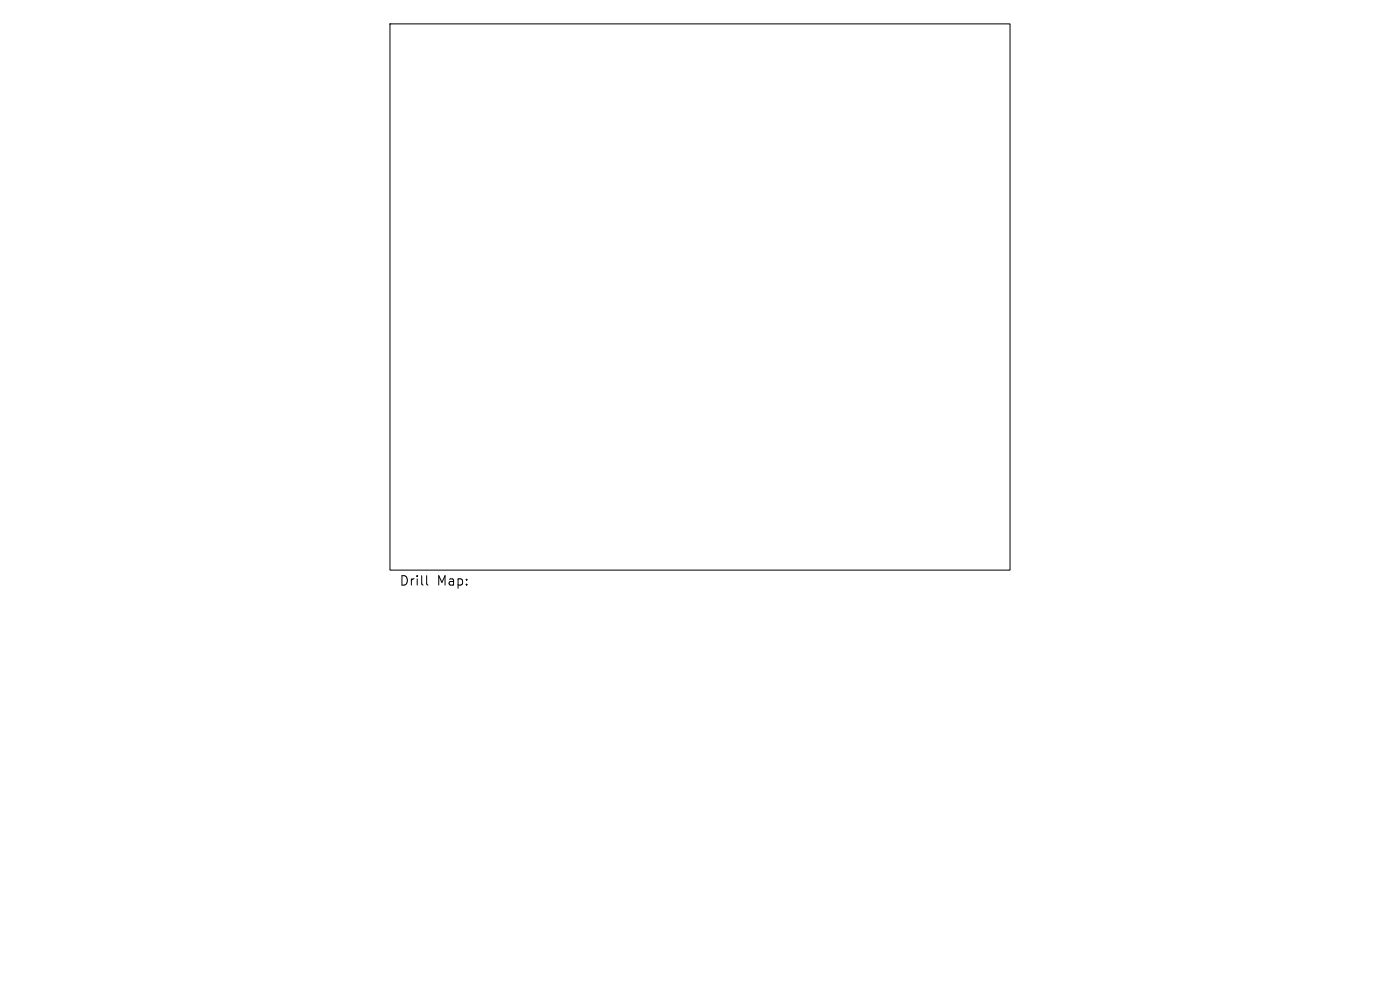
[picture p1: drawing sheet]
<svg xmlns="http://www.w3.org/2000/svg" width="297mm" height="210mm" viewBox="0 0 297 210" stroke-linecap="round" stroke-linejoin="round" font-family="sans-serif">
<defs><g id="words">
<g font-size="2.8">
<text x="84.7" y="124.5">Drill</text>
<text x="92.7" y="124.5">Map:</text>
</g>
</g></defs>
<path d="M82.7 5.1h131.6v115.8h-131.6zM90.5 122.1v1.7l.3 .3" fill="none" stroke="#000" stroke-width=".21"/>
<use href="#words"/>
</svg>
